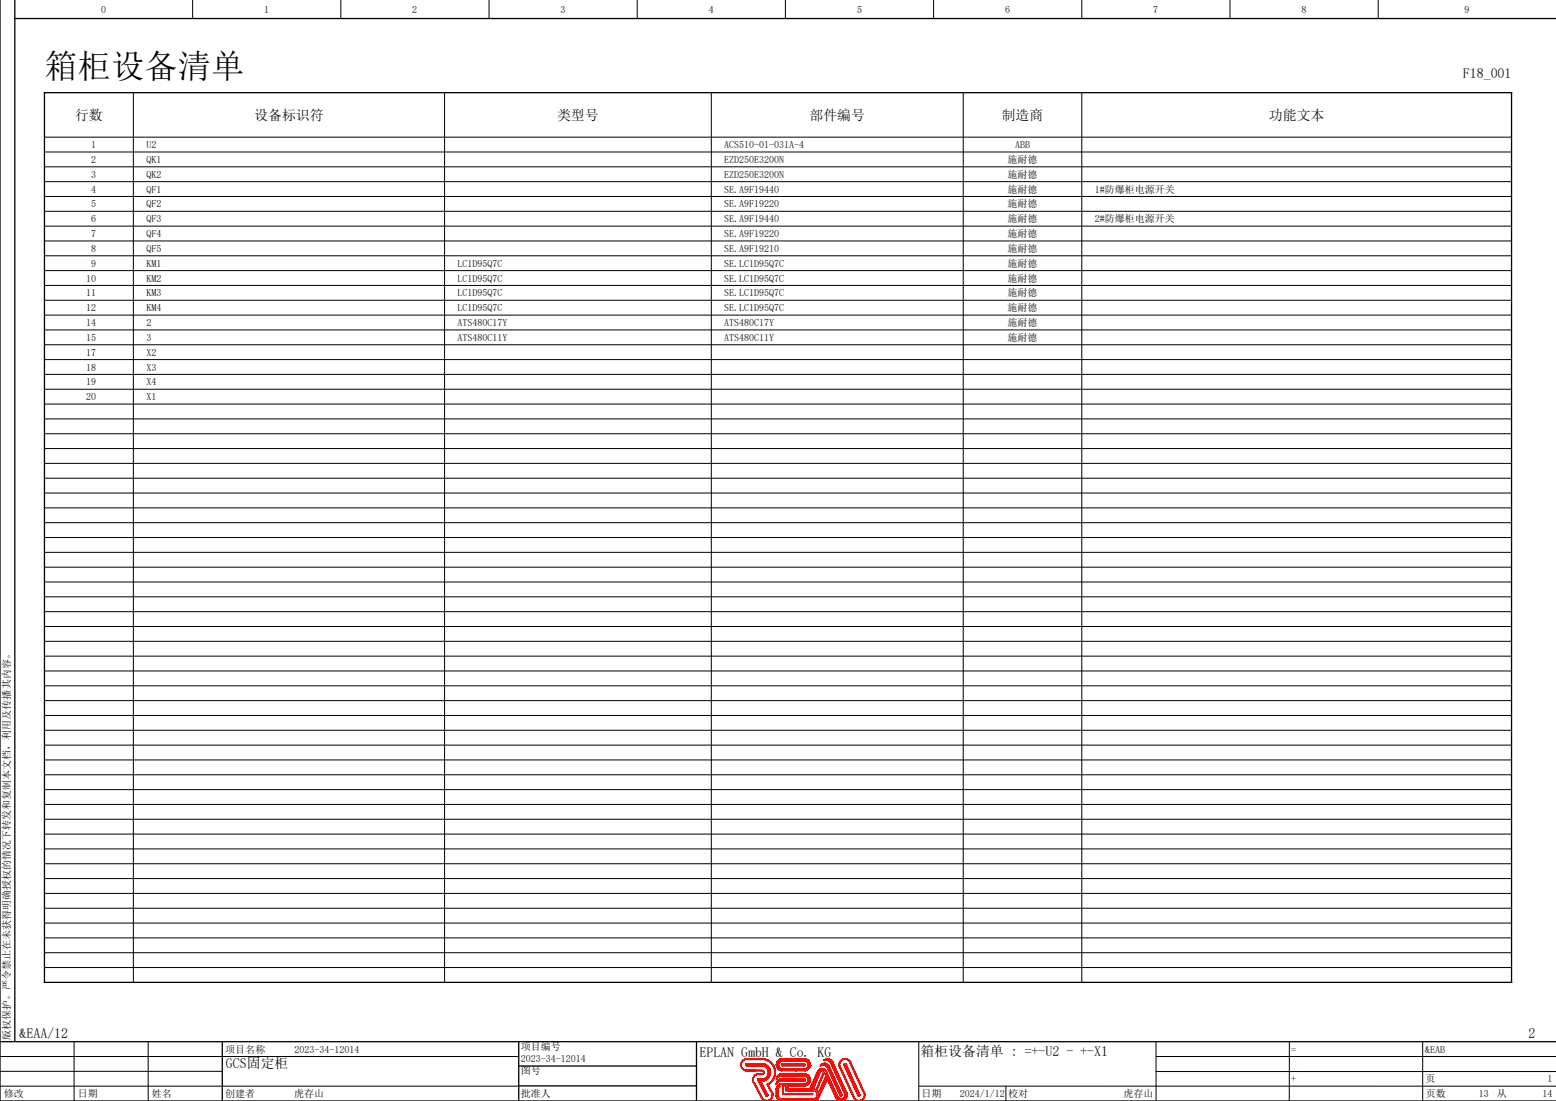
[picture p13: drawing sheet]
<svg xmlns="http://www.w3.org/2000/svg" width="420mm" height="297mm" viewBox="0 0 420 297" stroke-linecap="round" stroke-linejoin="round" font-family="sans-serif">
<defs><g id="words">
<text font-size="9" x="12" y="21">箱柜设备清单</text>
<g font-size="3.7">
<text x="394.9" y="21">F18_001</text>
<text x="20.3" y="32.3">行数</text>
<text x="68.6" y="32.3">设备标识符</text>
<text x="150.4" y="32.3">类型号</text>
<text x="218.5" y="32.3">部件编号</text>
<text x="270.4" y="32.3">制造商</text>
<text x="342.5" y="32.3">功能文本</text>
<text x="5.3" y="280">&amp;EAA/12</text>
<text x="412.6" y="280">2</text>
<text x="188.8" y="285">EPLAN GmbH &amp; Co. KG</text>
<text x="248.5" y="284.9">箱柜设备清单 : =+-U2 - +-X1</text>
<text x="61" y="288.2">GCS固定柜</text>
</g>
<g font-size="2.7">
<text x="27.3" y="3.6">0</text>
<text x="71.3" y="3.6">1</text>
<text x="111.3" y="3.6">2</text>
<text x="151.3" y="3.6">3</text>
<text x="191.3" y="3.6">4</text>
<text x="231.3" y="3.6">5</text>
<text x="271.3" y="3.5">6</text>
<text x="311.3" y="3.5">7</text>
<text x="351.3" y="3.5">8</text>
<text x="395.3" y="3.5">9</text>
<text x="24.6" y="40">1</text>
<text x="39.5" y="40">U2</text>
<text x="195.5" y="40">ACS510-01-031A-4</text>
<text x="274" y="40">ABB</text>
<text x="24.6" y="44">2</text>
<text x="24.6" y="48">3</text>
<text x="39.5" y="44">QK1</text>
<text x="39.5" y="48">QK2</text>
<text x="195.5" y="44">EZD250E3200N</text>
<text x="195.5" y="48">EZD250E3200N</text>
<text x="272" y="44">施耐德</text>
<text x="272" y="48">施耐德</text>
<text x="24.6" y="52">4</text>
<text x="39.5" y="52">QF1</text>
<text x="195.5" y="52">SE.A9F19440</text>
<text x="272" y="52">施耐德</text>
<text x="295.5" y="52">1#防爆柜电源开关</text>
<text x="24.6" y="56">5</text>
<text x="24.6" y="60">6</text>
<text x="39.5" y="56">QF2</text>
<text x="39.5" y="60">QF3</text>
<text x="195.5" y="56">SE.A9F19220</text>
<text x="195.5" y="60">SE.A9F19440</text>
<text x="272" y="56">施耐德</text>
<text x="272" y="60">施耐德</text>
<text x="295.5" y="60">2#防爆柜电源开关</text>
<text x="24.6" y="64">7</text>
<text x="39.5" y="64">QF4</text>
<text x="195.5" y="64">SE.A9F19220</text>
<text x="272" y="64">施耐德</text>
<text x="24.6" y="68">8</text>
<text x="24.6" y="72">9</text>
<text x="39.5" y="68">QF5</text>
<text x="39.5" y="72">KM1</text>
<text x="123.5" y="72">LC1D95Q7C</text>
<text x="195.5" y="68">SE.A9F19210</text>
<text x="195.5" y="72">SE.LC1D95Q7C</text>
<text x="272" y="68">施耐德</text>
<text x="272" y="72">施耐德</text>
<text x="23.3" y="76">10</text>
<text x="39.5" y="76">KM2</text>
<text x="123.5" y="76">LC1D95Q7C</text>
<text x="195.5" y="76">SE.LC1D95Q7C</text>
<text x="272" y="76">施耐德</text>
<text x="23.3" y="80">11</text>
<text x="23.3" y="84">12</text>
<text x="39.5" y="80">KM3</text>
<text x="39.5" y="84">KM4</text>
<text x="123.5" y="80">LC1D95Q7C</text>
<text x="123.5" y="84">LC1D95Q7C</text>
<text x="195.5" y="80">SE.LC1D95Q7C</text>
<text x="195.5" y="84">SE.LC1D95Q7C</text>
<text x="272" y="80">施耐德</text>
<text x="272" y="84">施耐德</text>
<text x="23.3" y="88">14</text>
<text x="39.5" y="88">2</text>
<text x="123.5" y="88">ATS480C17Y</text>
<text x="195.5" y="88">ATS480C17Y</text>
<text x="272" y="88">施耐德</text>
<text x="23.3" y="92">15</text>
<text x="23.3" y="96">17</text>
<text x="39.5" y="92">3</text>
<text x="39.5" y="96">X2</text>
<text x="123.5" y="92">ATS480C11Y</text>
<text x="195.5" y="92">ATS480C11Y</text>
<text x="272" y="92">施耐德</text>
<text x="23.3" y="100">18</text>
<text x="39.5" y="100">X3</text>
<text x="23.3" y="104">19</text>
<text x="23.3" y="108">20</text>
<text x="39.5" y="104">X4</text>
<text x="39.5" y="108">X1</text>
<text x="2.8" y="280.5" transform="rotate(-90 2.8 280.5)">版权保护。严令禁止在未获得明确授权的情况下转发和复制本文档，利用及传播其内容。</text>
<text x="60.8" y="284">项目名称</text>
<text x="79.5" y="284">2023-34-12014</text>
<text x="140.6" y="286.5">2023-34-12014</text>
<text x="140.6" y="283.4">项目编号</text>
<text x="348.5" y="284">=</text>
<text x="384.7" y="284">&amp;EAB</text>
<text x="140.6" y="289.7">图号</text>
<text x="348.5" y="291.8">+</text>
<text x="384.8" y="291.8">页</text>
<text x="417.7" y="291.8">1</text>
<text x="1" y="296">修改</text>
<text x="21" y="296">日期</text>
<text x="41" y="296">姓名</text>
<text x="60.8" y="296">创建者</text>
<text x="79.4" y="296">虎存山</text>
<text x="140.6" y="295.8">批准人</text>
<text x="248.7" y="295.8">日期</text>
<text x="259" y="295.8">2024/1/12</text>
<text x="272.1" y="295.8">校对</text>
<text x="303.3" y="295.8">虎存山</text>
<text x="384.8" y="295.8">页数</text>
<text x="399.2" y="295.8">13</text>
<text x="404" y="295.8">从</text>
<text x="416.3" y="295.8">14</text>
</g>
</g></defs>
<g fill="none" stroke="#000" stroke-width=".27">
<path d="M52 0v5M92 0v5M132 0v5M172 0v5M212 0v5M252 0v5M292 0v5M332 0v5M372 0v5M12 37h396M36 25v240M120 25v240"/>
<path d="M192 25v240M260 25v240M292 25v240M12 41h396M12 49h396M12 53h396M12 57h396M12 45h396M12 61h396M12 65h396M12 73h396M12 77h396"/>
<path d="M12 69h396M12 97h396M12 85h396M12 89h396M12 93h396M12 81h396M12 113h396M12 101h396M12 109h396M12 117h396M12 105h396M12 137h396"/>
<path d="M12 125h396M12 133h396M12 121h396M12 129h396M12 157h396M12 145h396M12 149h396M12 153h396M12 141h396M12 177h396M12 173h396M12 161h396"/>
<path d="M12 169h396M12 165h396M12 181h396M12 197h396M12 193h396M12 185h396M12 189h396M12 217h396M12 209h396M12 213h396M12 205h396M12 201h396"/>
<path d="M12 229h396M12 225h396M12 221h396M12 237h396M12 233h396M12 257h396M12 241h396M12 249h396M12 253h396M12 245h396M12 261h396M0 293h140"/>
<path d="M0 285h140M0 289h60M20 281v16M40 281v16M248 281.1v15.9M248.1 293h171.9M271.5 293v4M312 281.2l.1 15.5M312 289l107.9 .1M348 281v15.9M384 281.2v15.6M420 285h-108"/>
</g>
<path d="M4 0v281M0 0v297h420M4 5h416M12 25h396v240h-396zM0 281h420M60 281v16M140 287.6h48M140 281v15.8M140.1 292.9h47.9M188 281v16" fill="none" stroke="#000" stroke-width=".35"/>
<g fill="#f00" stroke="#f00" stroke-width=".27">
<path d="M200.5 286.1l.9-.5h4.7l1.5 .5 1 1.1 .7 1.4-.1 1.5-.7 1.5-1.2 1 1.3 2.5-.1 .9-.6 .7-1.1 .3-1-.5-2.5-4.8v-.9l.4-.7 .8-.4 1.4-.1 .2-.3v-.3l-.3-.2-4.4 .1-.5-.2-.6-.5-.3-.7 .1-.8z"/>
<path d="M201.4 287h4.7l.9 .3 .6 .6 .4 1.3-.3 1.3-1 .9-1.3 .2 1.8 3.7-.1 .3-.4-.1-2.2-4.2 .3-.3h1.4l.8-.5 .4-1.1-.3-1.1-.9-.7-4.6-.1-.2-.2z"/>
<path d="M210 291.5l.9-.5h6.2l.3 .3-.3 .3h-6.3l-.7 .3-.5 .6z"/>
<path d="M210 290.1l.9-.4 6.9 .1 .6 .5 .3 .8-.1 .8-.5 .7-.9 .3h-4.5v.9h5.9l2.2-5 .6-.5h.9l.7 .7 3.2 6.9 .5 .5h.7l.6-.5v-.8l-3.8-8.3-.7-.8h-1.1l.7-.4 .7 .1 1 .8 3.7 8.3 .1 1-.4 .7-.7 .4-.8 .1-.7-.4-2.7-5.5-2.4 5.1-.7 .7h-9.5l-.8-.4-.4-.8 .1-2 .6-1 .7-.4h6.5l.6-.4 .2-.7-.3-.6-.7-.3h-6.3l-.8 .2-.5 .6z"/>
<path d="M221.3 289.1l.7-.2-2.1 4.9h-.7z"/>
<path d="M221.7 287.2l1-.4 1 .6 3.6 7.9-.1 .3-.4-.1-3.5-7.6-.9-.5-.9 .1z"/>
<path d="M227 286.1l.6-.4 .8-.1 .6 .3 .6 .6 3.8 8.4-.1 1.1-.7 .8-1.2 .1-1-.8-3.8-8.3-.1-.9z"/>
<path d="M227.9 287l.5 .1 3.7 8.2-.2 .3-.3-.1-3.8-8.1z"/>
<path d="M209.6 287.2l.5 .1 .3 .6 .5 .3 3.6 .1 .3 .5h-4.1l-.8-.6z"/>
<path d="M214.5 288.3h2.8l.6-.3 .3-.6 .5 .1-.4 .9-.9 .4h-2.6z"/>
<path d="M210.4 285.8l.7-.2h2.4l-.1 .6-2.6 .1z"/>
<path d="M210 286.1l.4-.3 .4 .5-.5 .4-.2 .6-.5-.1z"/>
<path d="M213.5 285.6l4.1 .1 .9 .7 .2 1.1-.5-.1-.2-.7-.5-.4-4.1-.1z"/>
</g>
<g fill="none" stroke="#f00" stroke-width=".27">
<path d="M200 287.2v.1M200 287.2h.1M200 287.3h.1M200 287.1v.1M200 287.3v.1M200 287.1h.1M200 287.4h.1M200 287v.1M200 287.4v.1M200 287h.1M200 287.5h.1M200 286.9v.1"/>
<path d="M200 286.9h.1M200 287.5l.1 .1M200 286.8v.1M200.1 286.8h-.1M200.1 287.6v.1M200.1 286.8h.1M200.1 287.7h.1M200.1 286.7v.1M200.1 287.7v.1M200.1 286.7h.1M200.1 287.8h.1M200.1 286.6v.1"/>
<path d="M200.1 287.8v.1M200.1 286.6h.1M200.1 287.9h.1M200.1 286.5v.1M200.2 287.9h.1M200.2 286.5h-.1M200.2 287.9v.1M200.2 288h.1M200.2 286.4v.1M200.2 288v.1M200.2 286.4h.1M200.2 288.1h.1"/>
<path d="M200.3 286.3l-.1 .1M200.3 288.1v.1M200.3 286.3h.1M200.3 288.2h.1M200.4 286.2l-.1 .1M200.4 288.2v.1M200.4 286.2h.1M200.4 288.3h.1M200.4 286.1v.1M200.4 288.3v.1M200.4 286.1h.1M200.4 288.4h.1"/>
<path d="M200.5 286.1h-.1M200.5 286.1h.1M200.5 288.4h.1M200.5 286v.1M200.6 288.5h.1M200.6 286h-.1M200.7 285.9l-.1 .1M200.7 285.9h.1M200.7 288.6h.1M200.8 288.6h.1M200.8 285.8l-.1 .1M200.8 288.6v.1"/>
<path d="M200.8 288.7h.1M200.9 288.7h.1M200.9 285.8h-.1M200.9 285.8h.1M201 285.7l-.1 .1M201 288.7h.1M201 285.7h.1M201 288.8h.1M201.1 285.7h-.1M201.1 288.8h.1M201.2 285.7h-.1M201.2 288.8h.1"/>
<path d="M201.2 285.6v.1M201.2 285.6h.1M201.3 288.8h.1M201.3 285.6h-.1M201.3 285.6h.1M201.3 287.2h.1M201.3 287.3h.1M201.4 287.3h.1M201.4 287.2h-.1M201.4 287.1h.1M201.4 288.8h.1M201.4 287.4h.1"/>
<path d="M201.4 288.8v.1M201.4 285.6h.1M201.4 285.6h-.1M201.4 285.6h4.7M201.4 288.9h.1M201.4 287h.1M201.5 287.4v.1M201.5 287.5h.1M201.5 287h.1M201.6 287.5h.1M201.6 286.9h.1M201.6 287.5h4.4"/>
<path d="M201.6 286.9l4.5 .1M203.2 291.3h.1M203.2 291.3v.1M203.2 291.2v.1M203.2 291.4h.1M203.2 291.2h.1M203.2 291.4v.1M203.2 291.5h.1M203.2 291.1v.1M203.2 291.1h.1M203.2 291.5v.1M203.2 291v.1"/>
<path d="M203.2 291.6h.1M203.2 291h.1M203.2 291.6l.1 .1M203.3 290.9l-.1 .1M203.3 291.7v.1M203.3 290.9h.1M203.3 290.8v.1M203.3 290.8h.1M203.3 291.8v.1M203.3 290.7v.1M203.3 291.9h.1M203.3 290.7h.1"/>
<path d="M203.3 291.9l2.3 4.3M203.3 290.6v.1M203.4 290.6h-.1M203.4 290.6h.1M203.4 290.5h.1M203.5 290.4l-.1 .1M203.5 290.3v.1M203.5 290.3h.1M203.6 290.2l-.1 .1M203.6 290.2h.1M203.7 290.2h-.1M203.7 290.1v.1"/>
<path d="M203.7 290.1h.1M203.8 290l-.1 .1M203.8 290h.1M203.9 290h-.1M203.9 289.9v.1M203.9 289.9h.1M204 289.9h-.1M204 289.9h.1M204.1 289.8l-.1 .1M204.1 289.8h.1M204.2 289.8h-.1M204.2 289.8h.1"/>
<path d="M204.3 289.7l-.1 .1M204.3 289.7h.1M204.4 289.7h-.1M204.4 289.7h.1M204.5 289.7h-.1M204.5 291.3h.1M204.5 291.3v.1M204.6 291.2h-.1M204.6 291.2h.1M204.6 291.4h.1M204.6 291.4l2.1 4.1M204.6 291.1h.1"/>
<path d="M204.6 289.7h-.1M204.6 289.6v.1M204.7 289.6h-.1M204.7 289.6h.1M204.7 291h.1M204.8 291h.1M204.8 289.6h.1M204.8 289.6h-.1M204.8 289.6h1M204.9 291h.1M205 291l.3 .1M205.3 291.1h.1"/>
<path d="M205.3 291.1h.4M205.4 291.6h.1M205.4 291.6l1.8 3.7M205.6 296.2h.1M205.6 296.2v.1M205.6 296.3h.1M205.7 296.3h.1M205.7 296.3l.4 .4M205.7 288.8l-4.3 .1M205.7 288.8h.1M205.8 289.6h.1M205.8 288.8h.1"/>
<path d="M205.8 291.1h-.1M205.9 289.6h-.1M205.9 289.6h.1M205.9 288.8h.1M205.9 288.8v.1M205.9 288.9h.1M206 288.9h.1M206 289.6h.1M206 289.5v.1M206 289.5h.1M206 289h.1M206 287.5h.1"/>
<path d="M206.1 289h.1M206.1 296.7h.1M206.1 289.5h.1M206.1 291.1h-.3M206.1 287h.1M206.1 289.4v.1M206.1 296.7l.3 .2M206.1 289v.1M206.1 287.5h.1M206.1 289.1h.1M206.1 291.1h.1M206.1 289.4h.1"/>
<path d="M206.1 289.3h.1M206.1 289.2h.1M206.1 289.2v.1M206.1 285.6h.1M206.1 285.6l1.1 .3 1 .7 .6 .9 .5 1.1v1.3l-.4 1-.6 1-1 .7M206.2 287.6h.1M206.2 287h.1M206.2 287l.5 .2M206.2 287.6h.2M206.3 291l-.2 .1M206.4 290.9l-.1 .1M206.4 296.9h.1"/>
<path d="M206.4 287.6v.1M206.4 287.7l.5 .3M206.5 296.9h.1M206.5 290.9h-.1M206.6 296.9l.2 .1M206.6 290.8l-.1 .1M206.7 287.2h.1M206.7 290.7l-.1 .1M206.7 295.5h.1M206.8 290.7h-.1M206.8 295.6h.1M206.8 287.2l.4 .3"/>
<path d="M206.8 297h.1M206.8 290.7h.1M206.9 295.6h.1M206.9 297h.1M206.9 290.6l-.1 .1M206.9 288h.1M206.9 288l.2 .3M206.9 295.7h.1M206.9 291.3l-.7 .3h-.8M206.9 290.5v.1M207 290.5h-.1M207 291.2l-.1 .1"/>
<path d="M207 295.7h.1M207 297h.1M207.1 295.6h.1M207.1 288.3h.1M207.1 288.3l.1 .2M207.1 297h-.1M207.2 295.5h.1M207.2 297h-.1M207.2 287.5l.1 .1M207.2 288.5h.1M207.2 295.3h.1M207.2 295.3v.1"/>
<path d="M207.2 295.4h.1M207.2 288.5l.1 .3M207.3 287.6l.7 1.3-.3 1.6M207.3 296.9l-.1 .1M207.3 289.9l-.3 .6M207.3 292.6h.1M207.3 292.6l1.2 2.3M207.3 289.9h.1M207.3 296.9h.1M207.3 288.8h.1M207.4 288.8v.7M207.4 289.6l-.1 .3"/>
<path d="M207.4 289.5v.1M207.4 296.9h-.1M207.5 296.9h-.1M207.6 296.9h-.1M207.6 296.8v.1M207.6 290.5l-.6 .7M207.7 290.5h-.1M207.7 296.8h-.1M207.7 296.8h.1M207.8 296.7l-.1 .1M207.9 296.7h-.1M208.4 296.1l-.5 .6"/>
<path d="M208.4 296.1h.1M208.5 296l-.1 .1M208.5 295.9v.1M208.5 295.9h.1M208.5 294.9h.1M208.5 295.8v.1M208.5 294.9l.1 .3M208.6 295.5l-.1 .3M208.6 295.2h.1M208.6 295.5h.1M208.6 295.2v.1M208.6 295.3v.1"/>
<path d="M208.6 295.4v.1M209.5 295.7h.1M209.5 293.8h.1M209.5 293.8v1.9M209.5 295.7v.1M209.5 292.5h.1M209.6 292.5h.1M209.6 292.4l-.1 .1M209.6 292.4h.1M209.6 293.7h-.1M209.6 295.8h.1M209.6 292.3v.1"/>
<path d="M209.6 287.2h.1M209.6 287.2l.5 .1M209.6 287.3v.1M209.6 293.7h.1M209.6 291.1h.1M209.6 287.1v.1M209.6 292.3h.1M209.6 287.4h.1M209.6 287v.1M209.6 291h.1M209.6 293.6v.1M209.6 292.2v.1"/>
<path d="M209.6 287.4v.1M209.6 295.8v.1M209.6 287h.1M209.6 292.2h.1M209.6 293.6h.1M209.6 295.9h.1M209.6 287.5h.1M209.6 290.9v.1M209.6 286.9v.1M209.6 286.9h.1M209.6 287.5v.1M209.6 290.9h.1"/>
<path d="M209.6 292.1v.1M209.6 292.4v.1M209.6 293.5v.1M209.6 290.8v.1M209.6 292.1h.1M209.6 286.8v.1M209.6 295.9v.1M209.6 287.6h.1M209.6 293.5h.1M209.6 290.8h.1M209.6 286.8h.1M209.6 296h.1"/>
<path d="M209.6 287.7h.1M209.6 290.7v.1M209.6 292h.1M209.6 290.7h.1M209.6 293.4v.1M209.6 287.7v.1M209.6 291.9v.1M209.6 287.8h.1M209.7 296.1h.1M209.7 293.4h-.1M209.7 290.7h-.1M209.7 291.9h-.1"/>
<path d="M209.7 290.6v.1M209.7 286.7h.1M209.7 293.4h.1M209.7 286.6l-.1 .2M209.7 291h-.1M209.7 287.8h.1M209.7 290.9v.1M209.7 287.8v.1M209.7 286.6h.1M209.7 291.9h.1M209.7 293.3v.1M209.7 292.3h.1"/>
<path d="M209.7 290.6h.1M209.7 287.9h.1M209.7 290.9h.1M209.7 286.5v.1M209.7 291.8h.1M209.7 290.5v.1M209.7 293.3h.1M209.7 290.5h.1M209.7 286.5h.1M209.7 293.2v.1M209.7 296.2h.1M209.7 287.9v.1"/>
<path d="M209.7 288h.1M209.7 293.2h.1M209.7 292.2h.1M209.7 291.7v.1M209.8 288h.1M209.8 292.2h-.1M209.8 296.2v.1M209.8 290.4l-.1 .1M209.8 291.7h-.1M209.8 286.4l-.1 .1M209.8 290.8h-.1M209.8 292.2h.1"/>
<path d="M209.8 296.3h.1M209.8 291.7h.1M209.8 290.8h.1M209.8 293.2h.1M209.8 286.4h.1M209.8 290.4h.1M209.8 288v.1M209.8 293.1v.1M209.8 288.1h.1M209.8 293.1h.1M209.8 292.1v.1M209.8 296.3v.1"/>
<path d="M209.8 286.3v.1M209.8 286.3h.1M209.8 292.1h.1M209.8 291.6h.1M209.8 290.3h.1M209.8 296.4h.1M209.8 288.1l.1 .1M209.9 290.7l-.1 .1M209.9 293l-.1 .1M209.9 286.3h-.1M209.9 292.1h-.1M209.9 296.4h.1"/>
<path d="M209.9 288.2h.1M209.9 286.3h.1M209.9 290.3h.1M209.9 293h.1M209.9 292.1h.1M209.9 290.7h.1M209.9 291.5v.1M209.9 290.2h.1M209.9 292v.1M209.9 291.5h.1M209.9 286.2h.1M209.9 296.5h.1"/>
<path d="M209.9 292.9v.1M209.9 288.2v.1M209.9 292h.1M209.9 288.3h.1M210 292h-.1M210 291.5h-.1M210 288.3h.1M210 296.5h.1M210 286.1v.1M210 290.6h.1M210 291.5h.1M210 286.1l-.1 .1"/>
<path d="M210 292h.1M210 286.1h.1M210 292.9h-.1M210 290.2h.1M210 291.4v.1M210 290.1v.1M210 292.9h.1M210 290.1h.1M210 296.5v.1M210 291.4h.1M210 288.4h.1M210 296.6h.1"/>
<path d="M210 291.9v.1M210 292.8h.1M210.1 292.8h-.1M210.1 296.6h.1M210.1 290.1h.1M210.1 288.4h.1M210.1 290.5v.1M210.1 291.9h.1M210.1 286h.1M210.1 291.3v.1M210.1 290h.1M210.1 290.5h.1"/>
<path d="M210.1 292.7v.1M210.1 288.4v.1M210.1 291.3h.1M210.1 292.7h.1M210.1 296.7h.1M210.1 287.2v.1M210.1 287.3h.1M210.1 287.2h.1M210.1 287.3v.1M210.1 287.1h.1M210.1 287.4h.1M210.1 287.4l.1 .1"/>
<path d="M210.2 290h-.1M210.2 288.5h.1M210.2 287l-.1 .1M210.2 290.5h-.1M210.2 290h.1M210.2 287.5h.1M210.2 291.8l-.1 .1M210.2 287h.1M210.2 285.9v.1M210.2 291.3h.1M210.2 292.7h.1M210.2 290.5h.1"/>
<path d="M210.2 287.6h.1M210.2 291.8h.1M210.2 286.9v.1M210.2 286.9h.1M210.2 287.6v.1M210.2 286.8v.1M210.2 296.7h.1M210.2 286.8h.1M210.2 287.7h.1M210.2 285.9h.1M210.2 291.2v.1M210.2 291.2h.1"/>
<path d="M210.3 289.9h-.1M210.3 286.8h-.1M210.3 289.9h.1M210.3 287.8h.1M210.3 285.9h.1M210.3 296.8h.1M210.3 292.6l-.1 .1M210.3 288.6h.1M210.3 286.7h.1M210.3 292.6h.1M210.3 290.4h.1M210.3 291.8h.1"/>
<path d="M210.3 291.2h.1M210.3 287.8v.1M210.3 286.6h.1M210.3 291.7v.1M210.4 290.4h-.1M210.4 285.8h-.1M210.4 296.8h.1M210.4 287.9h.1M210.4 288.6h.1M210.4 291.7h-.1M210.4 286.6h.1M210.4 290.4h.1"/>
<path d="M210.4 289.9h.1M210.4 291.2h.1M210.4 291.7h.1M210.4 292.5l-.1 .1M210.4 285.8h.1M210.4 285.8l.4 .5M210.4 292.5h.1M210.4 288.6v.1M210.4 288.7h.1M210.4 288h.1M210.4 285.9h.1M210.4 296.8l.1 .1"/>
<path d="M210.4 286.5h.1M210.4 289.8h.1M210.4 291.1h.1M210.5 285.8h-.1M210.5 286.5h-.1M210.5 286.5h.1M210.5 289.8h.1M210.5 292.5h-.1M210.5 296.9h.1M210.5 291.7h.1M210.5 288.7h.1M210.5 292.5h.1"/>
<path d="M210.5 290.3h.1M210.5 288h.1M210.5 291.1h.1M210.5 288v.1M210.5 286.4v.1M210.5 285.7h.1M210.5 286.4h.1M210.6 296.9h.1M210.6 291.7h-.1M210.6 288.7h.1M210.6 290.3h-.1M210.6 285.7h-.1"/>
<path d="M210.6 286.4h.1M210.6 288.1h.1M210.6 290.3h.1M210.6 289.8h.1M210.6 291.1h.1M210.6 285.7h.1M210.6 291.7h.1M210.6 292.4h.1M210.6 288.7v.1M210.6 291.6h.1M210.7 285.7h-.1M210.7 291.6h-.1"/>
<path d="M210.7 289.8h-.1M210.7 291.1h-.1M210.7 290.3h-.1M210.7 292.4h-.1M210.7 296.9h.1M210.7 291.1h.1M210.7 285.7h.1M210.7 296.9v.1M210.7 288.8h.1M210.7 288.2h.1M210.7 291.6h.1M210.7 286.3h.1"/>
<path d="M210.7 290.3h.1M210.7 289.7h.1M210.7 292.4h.1M210.8 297h.1M210.8 291.6h-.1M210.8 288.2h.1M210.8 288.8h.1M210.8 286.3h.1M210.8 291.6h.1M210.8 290.3h.1M210.8 285.6v.1M210.8 291v.1"/>
<path d="M210.8 285.6h.1M210.8 289.7h.1M210.8 291h.1M210.8 292.4h.1M210.8 292.3v.1M210.9 291h-.1M210.9 285.6h-.1M210.9 290.3h-.1M210.9 291.6h-.1M210.9 288.2h.1M210.9 297h.1M210.9 288.8h.1"/>
<path d="M210.9 288.2v.1M210.9 290.3h.1M210.9 291.6h.1M210.9 289.7h.1M210.9 292.3h.1M210.9 291.6h6.2M210.9 292.3h6.3M210.9 285.6h.1M210.9 291h.1M210.9 288.3h.1M210.9 290.3h6.3M210.9 286.2h.1"/>
<path d="M211 288.8h.1M211 297h.1M211 288.3h.1M211 285.6h.1M211 286.2h-.1M211 286.2h.1M211 288.8h6.3M211.1 285.6h-.1M211.1 286.2h-.1M211.1 285.6h.1M211.1 285.6h6.1M211.1 288.3h.1"/>
<path d="M211.1 288.3h3.4M211.1 286.2h.1M211.1 286.2h6.1M212.7 293.8h.1M212.7 293.8h5.9M212.7 292.9h.1M212.7 292.9v.9M213.4 286.2h.1M213.5 285.9h.1M213.5 285.6h.1M213.5 285.6l-.1 .6M214.5 288.3h.1"/>
<path d="M214.5 288.3l.3 .5M214.5 288.3h2.7M214.7 288.6h.1M214.8 288.8h.1M217.1 291h.1M217.1 291.6h.1M217.1 291h-6.2M217.2 291h.1M217.2 291.6h.1M217.2 292.3h.1M217.2 288.3h.1M217.2 286.2h.1"/>
<path d="M217.2 292.9h.1M217.2 292.9h-4.5M217.2 285.6h.1M217.2 289.7h.1M217.2 289.7h-6.3M217.2 290.3h.1M217.3 291.6h-.1M217.3 288.3h-.1M217.3 291h.1M217.3 291.6h.1M217.3 292.3h-.1M217.3 292.9h-.1"/>
<path d="M217.3 288.3h.1M217.3 285.6h.1M217.3 290.3h.1M217.3 288.8h.1M217.3 292.3h.1M217.3 286.2h.1M217.3 291.1h.1M217.3 292.9h.1M217.3 289.7h.1M217.4 292.3h-.1M217.4 290.3h.1M217.4 289.7h.1"/>
<path d="M217.4 285.6h.1M217.4 286.2h.1M217.4 291.1v.1M217.4 291.5h.1M217.4 288.8h.1M217.4 291.2h.1M217.4 288.3h.1M217.4 291.4h.1M217.4 286.3h.1M217.4 291.3h.1M217.4 291.3v.1M217.5 288.8h-.1"/>
<path d="M217.5 285.7h.1M217.5 292.9h-.2M217.5 288.8h.1M217.5 289.7h.1M217.5 292.3h-.1M217.5 288.2v.1M217.5 290.3v.1M217.5 286.3h.1M217.5 288.2h.1M217.5 292.3h.1M217.5 292.9h.1M217.5 290.4h.1"/>
<path d="M217.5 289.7l.2 .1M217.6 288.8h-.1M217.6 285.7h.1M217.6 292.3h-.1M217.6 286.3h.1M217.6 290.4h.1M217.6 288.8h.1M217.6 288.2h.1M217.6 292.2v.1M217.6 286.3l.1 .1M217.6 292.2h.1M217.7 288.2h-.1"/>
<path d="M217.7 288.8h-.1M217.7 285.7h.1M217.7 288.2h.1M217.7 289.8h.1M217.7 288.7v.1M217.7 292.2h-.1M217.7 288.1v.1M217.7 286.4h.1M217.7 290.4v.1M217.7 292.2h.1M217.7 285.7l.1 .1M217.7 290.5h.1"/>
<path d="M217.7 288.7h.1M217.7 288.1h.1M217.7 292.8l-.2 .1M217.8 288.7h-.1M217.8 292.1l-.1 .1M217.8 285.8h.1M217.8 290.5h.1M217.8 286.4v.1M217.8 292.1h.1M217.8 292.8h-.1M217.8 290.5l.1 .1M217.8 286.5h.1"/>
<path d="M217.8 288.7h.1M217.8 288.1h.1M217.8 289.8h.1M217.8 288v.1M217.8 288h.1M217.8 289.8l.1 .1M217.9 288.7h-.1M217.9 292.1h-.1M217.9 286.5h.1M217.9 285.8h.1M217.9 290.6h.1M217.9 288h.1"/>
<path d="M217.9 292v.1M217.9 292.7l-.1 .1M217.9 286.5v.1M217.9 288.6v.1M217.9 292h.1M217.9 286.6h.1M217.9 292.7h.1M217.9 285.8v.1M217.9 288.6h.1M217.9 290.6l.1 .1M217.9 289.9h.1M217.9 287.9h.1"/>
<path d="M217.9 285.9h.1M218 287.9h-.1M218 292h-.1M218 290.7h.1M218 285.9h.1M218 289.9h.1M218 291.9v.1M218 288.6h.1M218 286.7h.1M218 290.7v.1M218 287.8h.1M218 291.9h.1"/>
<path d="M218 289.9l.1 .1M218 290.8h.1M218 286.7v.1M218 286.8h.1M218 288.5v.1M218.1 285.9v.1M218.1 286.8h.1M218.1 290h.1M218.1 291.8h-.1M218.1 287.7h.1M218.1 288.5h-.1M218.1 290.8v.1"/>
<path d="M218.1 286h.1M218.1 291.8h.1M218.1 288.5h.1M218.1 290.9h.1M218.1 292.6l-.2 .1M218.1 286.9h.1M218.1 291.7v.1M218.1 287.6h.1M218.1 291.7h.1M218.1 290.9v.1M218.1 286.9v.1M218.1 287.5v.1"/>
<path d="M218.1 292.6h.1M218.1 290l.1 .1M218.1 287.5h.1M218.1 287.1h.1M218.1 291.6v.1M218.2 291v.1M218.2 287.4l-.1 .1M218.2 287.1h.1M218.2 291.6h-.1M218.2 287.4h.1M218.2 287.1v.1M218.2 291.1h.1"/>
<path d="M218.2 287.4l.5 .1M218.2 286h.1M218.2 291.5v.1M218.2 287.2h.1M218.2 287.3h.1M218.2 287.2v.1M218.2 288.4l-.1 .1M218.2 291.5h.1M218.2 291.1v.1M218.2 290.1h.1M218.2 291.2h.1M218.2 291.4v.1"/>
<path d="M218.2 291.4h.1M218.2 291.2v.1M218.2 291.3h.1M218.2 291.3v.1M218.2 288.4h.1M218.2 286.1h.1M218.2 290.1l.1 .1M218.3 286.1h.1M218.3 288.4h-.1M218.3 288.3v.1M218.3 286.1v.1M218.3 290.2h.1"/>
<path d="M218.3 288.3h.1M218.3 286.2h.1M218.3 290.2l.3 .4M218.4 288.2l-.1 .1M218.4 286.2v.1M218.4 286.3h.1M218.4 288.2h.1M218.4 292.3l-.3 .3M218.4 292.2v.1M218.4 286.3l.1 .1M218.4 288.1h.1M218.5 286.4h.1"/>
<path d="M218.5 288.1h-.1M218.5 288.1h.1M218.5 288v.1M218.5 286.4v.1M218.5 288h.1M218.5 286.5l.1 .1M218.5 292.1l-.1 .1M218.5 287.9v.1M218.6 293.8h.1M218.6 292l-.1 .1M218.6 287.9h-.1M218.6 286.6h.1"/>
<path d="M218.6 290.6h.1M218.6 287.9h.1M218.6 287.8v.1M218.6 290.6v.1M218.6 286.6v.1M218.6 287.8h.1M218.6 291.9v.1M218.6 286.7h.1M218.6 291.9h.1M218.6 287.7v.1M218.6 286.8h.1M218.6 287.7h.1"/>
<path d="M218.6 290.7l.1 .1M218.7 287.7h-.1M218.7 286.8v.1M218.7 290.8v.1M218.7 286.9h.1M218.7 286.9v.1M218.7 287.5v.2M218.7 287h.1M218.7 287.5h.1M218.7 290.9h.1M218.7 287v.1M218.7 287.1h.1"/>
<path d="M218.7 287.4h.1M218.7 291.7l-.1 .2M218.7 287.1v.1M218.7 287.2h.1M218.7 287.3h.1M218.7 290.9v.1M218.7 287.2v.1M218.7 291.6v.1M218.7 291v.1M218.7 291.1v.1M218.7 291.2v.1M218.7 291.3v.3"/>
<path d="M219.2 293.8h.1M219.2 293.8h.3M219.5 293.8h.1M219.6 293.8h.1M219.7 293.8h.1M219.7 297h.1M219.7 297h-8.7M219.8 297h-.1M219.8 293.8h.1M219.8 297h.1M219.9 293.8h.1M219.9 297h.1"/>
<path d="M219.9 296.9v.1M219.9 296.9h.1M220 296.9h-.1M220 296.9h.1M220.1 296.9h-.1M220.1 296.9h.1M220.2 296.9h-.1M220.2 291.6h.1M220.2 296.9h.1M220.2 296.8v.1M220.2 296.8h.1M220.3 296.8h.1"/>
<path d="M220.4 296.8h-.1M220.4 296.7v.1M220.4 296.7h.1M220.5 296.7h.1M220.6 296.6h-.1M220.6 296.6h.1M220.7 296.5l-.1 .1M220.7 296.5h.1M220.7 289h.1M220.7 289l-2.1 4.8M220.8 296.4h-.1M220.8 288.9h-.1"/>
<path d="M220.8 296.4h.1M220.8 288.9h.1M220.8 288.8v.1M220.8 288.8h.1M220.8 296.3v.1M220.9 288.8h-.1M220.9 296.3h.1M220.9 288.7v.1M220.9 296.2v.1M220.9 296.2h.1M220.9 288.7h.1M221 296.1l-.1 .1"/>
<path d="M221 296.1h.1M221 288.6h.1M221.1 288.5l-.1 .1M221.1 288.5h.1M221.1 289.4h.1M221.1 289.4l-1.9 4.4M221.2 289.4h.1M221.2 288.5h-.1M221.2 289.3v.1M221.2 289.3h.1M221.2 288.5h.1M221.2 289.2v.1"/>
<path d="M221.2 289.2h.1M221.3 288.4h-.1M221.3 289.2h.1M221.3 288.4h.1M221.3 289.1h.1M221.4 289.1h.1M221.4 288.4h.1M221.4 289v.1M221.4 289h.1M221.4 288.3v.1M221.5 287.5h.1M221.5 288.3h-.1"/>
<path d="M221.5 289h.1M221.5 287.4v.1M221.5 287.4h.1M221.5 288.3h.1M221.6 288.9l-.1 .1M221.6 288.3h-.1M221.6 287.5h-.1M221.6 287.3v.1M221.6 288.9h.1M221.6 287.5h.1M221.6 288.3h.1M221.6 287.3h.1"/>
<path d="M221.6 287.4h.1M221.7 287.3h-.1M221.7 287.4h-.1M221.7 288.3h-.1M221.7 288.9h-.1M221.7 287.2v.1M221.7 288.3h.1M221.7 287.4h.1M221.7 288.9h.1M221.7 287.2h.1M221.8 287.4h-.1M221.8 287.1l-.1 .1"/>
<path d="M221.8 287.4h.1M221.8 288.9h.1M221.8 287.1h.1M221.8 288.3h.1M221.9 288.3h-.1M221.9 288.3h.1M221.9 287.4h-.1M221.9 287.1h-.1M221.9 287.4h.1M221.9 288.9h.1M221.9 287h.1M222 288.3h.1"/>
<path d="M222 287.3l-.1 .1M222 287h-.1M222 288.9h.1M222 287.3h.1M222 288.9l-2.1 4.9M222 287h.1M222.1 286.9l-.1 .1M222.1 287.3h.1M222.1 286.9h.1M222.1 288.3h.1M222.2 287.3h.1M222.2 288.3h.1"/>
<path d="M222.3 288.3h.1M222.3 286.9h-.1M222.3 287.3h.1M222.3 286.9h.1M222.3 288.4h.1M222.3 287.3l.1 .1M222.4 287.4h.1M222.4 286.9h-.1M222.4 288.4h.1M222.4 286.8v.1M222.4 286h.1M222.4 286.8h.1"/>
<path d="M222.4 288.4l.1 .1M222.5 286.8h-.1M222.5 285.9l-.1 .1M222.5 286.8h.1M222.5 287.4h.1M222.5 285.9h.1M222.5 288.5h.1M222.6 287.4h.1M222.6 285.9h-.1M222.6 286.8h-.1M222.6 285.9h.1M222.6 288.5h.1"/>
<path d="M222.6 285.8v.1M222.6 286.8h.1M222.6 285.8h.1M222.6 288.5l.1 .1M222.7 288.6h.1M222.7 285.8h-.1M222.7 286.8h.1M222.7 285.9h-.1M222.7 285.8h.1M222.7 287.4v.1M222.7 287.5h.1M222.7 285.9h.1"/>
<path d="M222.7 288.6l.1 .1M222.8 285.8h-.1M222.8 287.5h.1M222.8 285.9h.1M222.8 286.8h.1M222.8 288.7h.1M222.8 285.7v.1M222.8 286.8l.1 .1M222.8 285.7h.1M222.9 288.7v.1M222.9 285.9h-.1M222.9 286.9h.1"/>
<path d="M222.9 287.5v.1M222.9 285.7h-.1M222.9 287.6h.1M222.9 285.9h.1M222.9 288.8h.1M222.9 285.7h.1M222.9 288.8v.1M222.9 288.9h.1M223 287.6h.1M223 285.9h.1M223 288.9v.1M223 286.9h.1"/>
<path d="M223 285.7h-.1M223 289h.1M223 285.7h.1M223 287.7h.1M223 289.1h.1M223.1 286.9h.1M223.1 285.6v.1M223.1 289.2h.1M223.1 289.2l3.1 6.7M223.1 285.9h.1M223.1 285.6h.1M223.1 287.7v.1"/>
<path d="M223.1 287.8h.1M223.1 286.9l.1 .1M223.2 285.6h-.1M223.2 287h.1M223.2 287.8h.1M223.2 285.9h.1M223.2 285.6h.1M223.2 287.9h.1M223.2 285.9l.1 .1M223.3 287.9v.1M223.3 287h.1M223.3 285.6h-.1"/>
<path d="M223.3 288h.1M223.3 287v.1M223.3 291.1h.1M223.3 291.1l2.4 5.1M223.3 291.1l-2.3 5M223.3 286h.1M223.3 285.6h.1M223.3 288v.1M223.3 287.1h.1M223.3 288.1h.1M223.4 285.6h-.1M223.4 286h.1"/>
<path d="M223.4 288.1h.1M223.4 288.1l3.4 7.4M223.4 285.6h.1M223.4 287.1h.1M223.5 287.1v.1M223.5 286h.1M223.5 285.6h.1M223.5 287.2h.1M223.5 286v.1M223.5 286.1h.1M223.6 285.6h.1M223.6 287.2v.1"/>
<path d="M223.6 286.1h.1M223.6 287.3h.1M223.6 287.4h.1M223.7 286.1v.1M223.7 285.6h.1M223.7 287.4h.1M223.7 285.6v.1M223.7 287.4v.1M223.7 286.2h.1M223.7 287.5h.1M223.7 285.7h.1M223.8 286.2h.1"/>
<path d="M223.8 287.6h.1M223.8 285.7h.1M223.8 287.6l3.5 7.6M223.8 286.3h.1M223.9 285.7h.1M223.9 286.3h.1M223.9 286.3v.1M224 285.7h.1M224 286.4h.1M224 285.7v.1M224 286.5h.1M224.1 285.8h.1"/>
<path d="M224.1 286.5h.1M224.1 286.5v.1M224.1 286.6h.1M224.2 285.8h.1M224.2 286.7h.1M224.2 285.8v.1M224.2 285.9h.1M224.2 286.7v.1M224.2 286.8h.1M224.2 286.8l3.8 8.2M224.3 290.1h.1M224.3 285.9h.1"/>
<path d="M224.3 285.9v.1M224.3 286h.1M224.4 286h.1M224.5 286.1h.1M224.5 286.1l.1 .1M224.6 286.2h.1M224.6 286.2v.1M224.6 286.3l.1 .1M224.7 286.4h.1M224.7 286.4v.1M224.7 286.5h.1M224.8 286.5l3.7 8.1"/>
<path d="M224.8 286.5h.1M225.7 296.2h.1M225.7 296.2l.1 .2M225.8 296.4h.1M225.8 296.4l.2 .2M226 296.6l.1 .1M226.1 296.7h.1M226.2 296.7v.1M226.2 295.9h.1M226.2 296h.1M226.2 296.8h.1M226.3 296.1h.1"/>
<path d="M226.3 296.8l.1 .1M226.3 296.1l.1 .1M226.4 296.9h.1M226.4 296.2h.1M226.5 296.2v.1M226.5 287.2v.1M226.5 287.2h.1M226.5 287.3v.1M226.5 287.4v.1M226.5 287.5v.1M226.5 296.9h.1M226.5 287.6v.1"/>
<path d="M226.5 286.9v.3M226.5 286.8v.1M226.5 296.3h.1M226.5 287.7h.1M226.6 287.7h.1M226.6 296.3h.1M226.6 296.9l.1 .1M226.6 287.7v.1M226.6 286.7l-.1 .1M226.6 287.8h.1M226.6 287.8l3.8 8.3M226.6 286.6v.1"/>
<path d="M226.6 296.3l.1 .1M226.7 296.4h.1M226.7 297h.1M226.8 297h.1M226.8 296.4h.1M226.8 295.5h.1M226.8 295.6h.1M226.9 296.4h.1M226.9 295.6h.1M226.9 297h.1M227 297h.1M227 295.6h.1"/>
<path d="M227 295.6v.1M227 296.4h.1M227 295.7h.1M227.1 295.6h.1M227.1 296.4h-.1M227.1 296.4h.1M227.1 297h.1M227.1 285.9l-.5 .7M227.2 285.9h-.1M227.2 296.4h-.1M227.2 295.6h.1M227.2 296.4h.1"/>
<path d="M227.2 295.5h.1M227.3 297h-.2M227.3 295.2h.1M227.3 295.3h.1M227.3 295.5h.1M227.3 296.4h-.1M227.3 295.3v.1M227.3 295.4h.1M227.3 297h.1M227.3 285.8l-.1 .1M227.3 296.4h.1M227.4 285.8h-.1"/>
<path d="M227.4 296.4h-.1M227.4 296.4h.1M227.4 296.3v.1M227.4 285.7v.1M227.5 296.3h-.1M227.5 296.9l-.2 .1M227.5 296.3h.1M227.5 285.7h-.1M227.5 296.9h.1M227.6 296.3h-.1M227.6 296.3h.1M227.6 296.9h-.1"/>
<path d="M227.6 296.2v.1M227.6 296.9h.1M227.7 296.2h-.1M227.7 296.2h.1M227.7 285.6l-.2 .1M227.7 296.8l-.1 .1M227.8 296.1l-.1 .1M227.8 296.1h.1M227.8 285.6h-.1M227.8 296.8h-.1M227.8 287.3h.1M227.8 287.2h.1"/>
<path d="M227.8 287.3v.1M227.8 287.4h.1M227.8 296v.1M227.8 287.4l.5 1M227.9 287.1h-.1M227.9 287.1h.1M227.9 296.8h-.1M227.9 296h-.1M227.9 296h.1M227.9 287h.1M227.9 296.7v.1M227.9 285.6h-.1"/>
<path d="M227.9 295.9v.1M227.9 295.9h.1M228 295.9h-.1M228 295h.1M228 295.8v.1M228 295v.1M228 285.6h-.1M228 295.8h.1M228 287h.1M228 295.7v.1M228 295.1h.1M228 295.7h.1"/>
<path d="M228 295.1v.1M228 295.2h.1M228 295.6v.1M228 295.6h.1M228 295.2v.1M228 295.3h.1M228 295.5v.1M228 295.5h.1M228.1 295.3v.1M228.1 286.9l-.1 .1M228.1 295.4l-.1 .1M228.1 295.4h.1"/>
<path d="M228.1 286.9h.1M228.1 285.6h-.1M228.1 285.6h.1M228.1 285.6h.4M228.2 286.9h.1M228.2 286.9v.1M228.2 287h.1M228.3 287h.1M228.3 288.4h.1M228.3 288.4l3.3 7.1M228.3 296.3l-.4 .4M228.4 296.3h-.1"/>
<path d="M228.4 287.1h.1M228.4 287.1l3.7 8.2M228.4 296.3h.1M228.4 296.2v.1M228.5 285.6h.1M228.5 294.6h.1M228.5 294.6v.1M228.5 296.1l-.1 .1M228.5 294.7h.1M228.5 296.1h.1M228.5 285.6l.2 .1M228.5 294.7l.1 .2"/>
<path d="M228.5 296v.1M228.6 295.9l-.1 .1M228.6 294.9h.1M228.6 294.9v.1M228.6 295.8v.1M228.6 295v.1M228.6 295.8h.1M228.6 295.1v.1M228.6 295.7v.1M228.6 295.6v.1M228.6 295.2v.1M228.6 295.3l.1 .1"/>
<path d="M228.7 295.5l-.1 .1M228.7 295.4v.1M228.7 285.7h.1M228.8 285.7l.1 .1M228.9 285.8h.1M228.9 285.8l.3 .2M229.2 286h.1M229.2 286l.1 .1M229.3 286.1h.1M229.3 286.1v.1M229.3 286.2l.3 .3M229.6 286.5h.1"/>
<path d="M229.6 286.5l3.6 8M230.4 296.1h.1M230.4 296.2l.1 .1M230.5 296.3h.1M230.5 296.3l.1 .1M230.6 296.4h.1M230.6 296.4l.1 .1M230.7 296.5l.1 .1M230.8 296.6h.1M230.9 296.6l.1 .2M231 296.8h.1M231.1 296.8h.1"/>
<path d="M231.2 296.8h.1M231.2 296.8l.2 .1M231.4 296.9h.1M231.4 296.9l.4 .1M231.6 295.5h.1M231.6 295.6h.1M231.7 295.6h.1M231.8 295.6h.1M231.8 297h.1M231.8 295.7h.1M231.9 295.6h.1M232 295.6h.1"/>
<path d="M232 297h-.2M232 297h.1M232.1 295.5h-.1M232.1 295.5h.1M232.1 295.3h.1M232.1 295.4h.1M232.2 296.9l-.2 .1M232.2 296.9h.1M232.4 296.9h-.2M232.4 296.8v.1M232.5 296.8h-.1M232.6 296.8h-.1"/>
<path d="M232.7 296.7l-.1 .1M232.7 296.7h.1M232.8 296.6l-.1 .1M232.8 296.6h.1M232.9 296.6h-.1M232.9 296.6h.1M233.1 296.4l-.2 .2M233.1 296.4h.1M233.1 296.3v.1M233.1 296.3h.1M233.2 296.2l-.1 .1M233.2 294.5h.1"/>
<path d="M233.2 294.5l.2 .5M233.2 296.2h.1M233.3 296.1l-.1 .1M233.3 296v.1M233.3 295.9v.1M233.4 295.9h-.1M233.4 295.7v.2M233.4 295v.1M233.4 295.7h.1M233.4 295.1v.2M233.4 295.5v.2M233.4 295.5h.1"/>
<path d="M233.4 295.3h.1M233.4 295.3v.2"/>
</g>
<g fill="#fff" stroke="#fff" stroke-width=".27">
<path d="M200.8 286.5l.6-.3h4.6l1.2 .4 .9 .9 .6 1.4-.2 1.4-.8 1.2-1.2 .8 1.5 2.8-.1 .6-.3 .5-.8 .2-.6-.4-2.4-4.6 .1-.6 .4-.5h1.6l.5-.3 .3-.7-.2-.7-.5-.3-4.8-.1-.6-.7z"/>
<path d="M210.4 293.2l.4-.3 .2 2.7 8.6 .1 .2-.3-.2-.3-8.2-.1v-2.1h.7l.2 1.5 7.3-.1 .8 .5 .1 .8-.3 .5-.5 .3h-8.9l-.4-.3-.3-.5v-1.9z"/>
<path d="M222.5 289.3l.4 .9-1.9 4.4-.5-.5z"/>
<path d="M227.4 286.5l.8-.3 .8 .5 3.8 8.4v.7l-.5 .5-.7 .1-.6-.4-3.9-8.5v-.5z"/>
</g>
<g fill="none" stroke="#fff" stroke-width=".27">
<path d="M200.5 287.2h.1M200.5 287.3h.1M200.5 287.3l.1 .1M200.6 287.1l-.1 .1M200.6 287.4h.1M200.6 287.1h.1M200.6 287h.1M200.6 287.5h.1M200.6 287.5v.1M200.6 286.9v.1M200.6 286.9h.1M200.6 287.6h.1"/>
<path d="M200.6 287.6v.1M200.6 286.8h.1M200.6 287.7h.1M200.7 287.7h.1M200.7 286.8h-.1M200.7 286.7v.1M200.7 287.8h.1M200.7 286.7h.1M200.7 286.6v.1M200.7 286.6h.1M200.8 286.6h-.1M200.8 287.9h.1"/>
<path d="M200.8 286.6h.1M200.8 286.5v.1M200.8 288h.1M200.9 288h.1M200.9 286.5h.1M201 286.4h-.1M201 286.4h.1M201 288.1h.1M201.1 286.3l-.1 .1M201.1 286.3h.1M201.1 288.2h.1M201.2 288.2h.1"/>
<path d="M201.2 286.3h-.1M201.2 286.3h.1M201.3 288.2h.1M201.3 286.3h-.1M201.3 286.2v.1M201.3 286.2h.1M201.4 286.2h-.1M201.4 288.2h.1M201.4 286.2h.1M201.4 286.2h4.5M201.5 288.3h.1M201.5 288.3h4.5"/>
<path d="M203.8 291.2v.1M203.8 291.2h.1M203.8 291.3h.1M203.8 291.3v.1M203.8 291.1v.1M203.8 291.4h.1M203.8 291.1h.1M203.8 291.5h.1M203.8 291v.1M203.8 291h.1M203.8 291.5v.1M203.8 290.9v.1"/>
<path d="M203.8 290.9h.1M203.8 291.6h.1M203.8 290.8v.1M203.8 291.7h.1M203.9 291.7h.1M203.9 290.8h.1M203.9 291.7v.1M203.9 291.8h.1M203.9 291.8l2.2 4.2M203.9 290.7h.1M204 290.6h.1M204 290.5v.1"/>
<path d="M204.1 290.5h-.1M204.1 290.5h.1M204.2 290.4h.1M204.3 290.3h.1M204.4 290.3h.1M204.5 290.3h.1M205.9 290.3h.1M205.9 290.3h-1.4M205.9 286.2h.1M205.9 286.2l1 .3 .9 .6 .6 .9 .3 1-.1 1-.4 1-.8 .8-.9 .5M205.9 290.2v.1M205.9 290.2h.1"/>
<path d="M206 288.3h.1M206 290.2h.1M206.1 288.3h.1M206.1 290.2h-.1M206.1 290.2h.1M206.1 296h.1M206.2 296h.1M206.2 296v.1M206.2 288.4h.1M206.2 290.1h.1M206.2 296.1h.1M206.3 288.4h.1"/>
<path d="M206.3 296.1h.1M206.3 290.1h-.1M206.3 296.1v.1M206.3 290.1h.1M206.3 290v.1M206.3 296.2h.1M206.3 290h.1M206.4 290h-.1M206.4 288.5h.1M206.4 290h.1M206.4 296.2v.1M206.4 289.9v.1"/>
<path d="M206.4 288.5v.1M206.4 289.9h.1M206.4 296.3h.1M206.4 288.6h.1M206.5 289.9h-.1M206.5 289.9h.1M206.5 292.3h.1M206.5 292.3l1.4 2.7M206.5 288.6h.1M206.5 296.3h.1M206.5 288.6v.1M206.5 289.8v.1"/>
<path d="M206.5 288.7h.1M206.5 289.8h.1M206.6 296.3l.1 .1M206.6 288.8h.1M206.6 289.7h.1M206.6 289.6v.1M206.6 288.8v.1M206.6 289.6h.1M206.6 288.9h.1M206.6 288.9l.1 .1M206.7 289h.1M206.7 289.5h.1"/>
<path d="M206.7 289.4v.1M206.7 289v.1M206.7 289.4h.1M206.7 289.1h.1M206.7 296.4h.1M206.7 289.1v.1M206.7 289.3v.1M206.7 289.2h.1M206.7 289.3h.1M206.7 289.2v.1M206.8 296.4h.1M206.9 296.4h.1"/>
<path d="M207 296.4h.1M207.1 296.4h-.1M207.1 296.4h.1M207.2 296.4h-.1M207.2 296.4h.1M207.3 296.4h-.1M207.3 296.3v.1M207.4 296.3h-.1M207.4 296.3h.1M207.5 296.3h-.1M207.5 296.3h.1M207.5 296.2v.1"/>
<path d="M207.6 296.2h-.1M207.6 296.2h.1M207.7 296.1l-.1 .1M207.7 296.1h.1M207.8 296l-.1 .1M207.8 296h.1M207.8 295.9v.1M207.8 295.9h.1M207.9 295.9h-.1M207.9 295.8v.1M207.9 295.8h.1M207.9 295.7v.1"/>
<path d="M207.9 295h.1M207.9 295v.1M207.9 295.7h.1M207.9 295.1h.1M208 295.7h-.1M208 295.7h.1M208 295.1v.1M208 295.6v.1M208 295.2h.1M208 295.6h.1M208 295.5v.1M208 295.2v.1"/>
<path d="M208 295.5h.1M208 295.3h.1M208 295.4v.1M208 295.3v.1M208 295.4h.1M210.1 293.7h.1M210.1 293.7v1.9M210.1 294h.1M210.1 295.6h.1M210.1 295.7h.1M210.2 293.6l-.1 .1M210.2 295.7h.1"/>
<path d="M210.2 293.6h.1M210.2 295.7v.1M210.2 295.8h.1M210.2 295.9h.1M210.2 293.5h.1M210.3 293.5h-.1M210.3 293.4v.1M210.3 293.4h.1M210.3 296h.1M210.3 296v.1M210.3 296.1h.1M210.4 296.1h.1"/>
<path d="M210.4 293.3h.1M210.4 293.2h.1M210.4 296.2h.1M210.5 296.2h.1M210.5 293.2h.1M210.5 293.1v.1M210.5 293.1h.1M210.6 296.3h.1M210.6 293.1h.1M210.7 293l-.1 .1M210.7 293h.1M210.7 296.3h.1"/>
<path d="M210.8 296.4h.1M210.8 293h.1M210.8 292.9h.1M210.8 292.9l.1 2.5M210.9 294h.1M210.9 295.4h.1M210.9 295.5h.1M210.9 296.4h.1M210.9 295.6h.1M211 295.6h.1M211 296.4h.1M211.1 295.6h.1"/>
<path d="M211.1 295.6l8.5 .1M211.4 295h.1M211.4 295l8.1 .1M211.4 294h.1M211.4 292.9h.1M211.4 292.9v2.1M212.1 294.2h.1M212.1 292.9h.1M212.1 292.9h-.7M212.1 292.9v1.3M212.2 294.2v.1M212.2 294.3h.1"/>
<path d="M212.3 294.3h.1M212.3 294.4h.1M219.5 294.3h.1M219.5 294.3l-7.2 .1M219.5 295.1h.1M219.6 294.3h.1M219.6 295.1h-.1M219.6 295.7h.1M219.6 295.1h.1M219.6 295.6v.1M219.7 296.4h.1M219.7 296.4h-8.7"/>
<path d="M219.7 295.1h.1M219.7 294.3h.1M219.7 295.6h.1M219.7 295.1v.1M219.7 295.2h.1M219.8 295.6h-.1M219.8 295.6h.1M219.8 294.3h.1M219.8 295.2h.1M219.8 296.4h-.1M219.8 295.5h.1M219.8 294.3v.1"/>
<path d="M219.8 296.3v.1M219.8 295.2v.1M219.8 295.3h.1M219.8 294.4h.1M219.8 296.3h.1M219.8 295.4h.1M219.9 294.4h.1M219.9 296.3h-.1M219.9 296.3h.1M220 296.3h-.1M220 294.4h.1M220 296.3h.1"/>
<path d="M220 294.4l.1 .1M220 296.2v.1M220.1 294.5h.1M220.1 296.2h-.1M220.1 296.2h.1M220.2 294.5v.1M220.2 296.1l-.1 .1M220.2 294.6h.1M220.2 296.1h.1M220.3 296.1h-.1M220.3 294.6v.1M220.3 294.7h.1"/>
<path d="M220.3 296v.1M220.3 294.7l.1 .1M220.3 296h.1M220.4 295.9l-.1 .1M220.4 294.8h.1M220.4 295.9h.1M220.4 294.8v.1M220.4 295.8v.1M220.4 294.9h.1M220.4 295.8h.1M220.5 294.9h.1M220.5 295.8h-.1"/>
<path d="M220.5 294.9v.1M220.5 295.8h.1M220.5 295.7v.1M220.5 295h.1M220.5 295.7h.1M220.5 295v.1M220.5 295.6v.1M220.5 295.1h.1M220.5 295.6h.1M220.5 295.1v.1M220.5 294.1h.1M220.5 295.5v.1"/>
<path d="M220.5 295.2h.1M220.5 295.5h.1M220.5 295.2v.1M220.5 295.3h.1M220.5 295.4v.1M220.5 295.4h.1M220.6 295.3v.1M220.6 295.4h-.1M220.6 294.1v.1M220.6 294.2h.1M220.7 294.2h.1M220.7 294.2v.1"/>
<path d="M220.7 294.3h.1M220.8 294.3h.1M220.8 294.3v.1M220.8 294.4h.1M220.8 294.4l.1 .1M220.8 294.4v.1M220.9 294.5h.1M220.9 294.6h.1M221 294.6h.1M221.4 292.1h.1M222.5 289.3h.1M222.5 289.3l-2 4.8"/>
<path d="M222.5 289.3l.4 .9M222.9 290.2h.1M222.9 290.2l-1.9 4.4M227.1 287.2h.1M227.1 287.1v.1M227.1 287.2v.1M227.1 287.1h.1M227.1 287.3h.1M227.1 287v.1M227.1 287.3v.1M227.1 287h.1M227.1 287.4h.1"/>
<path d="M227.1 286.9v.1M227.1 286.9h.1M227.1 287.4v.1M227.1 287.5h.1M227.1 287.5l.1 .1M227.2 286.8h-.1M227.2 287.6h.1M227.2 286.8h.1M227.2 286.7v.1M227.2 287.6l3.8 8.4M227.2 286.7h.1M227.2 287.7h.1"/>
<path d="M227.3 286.6l-.1 .1M227.3 286.6h.1M227.3 286.5v.1M227.3 286.5h.1M227.4 286.5h-.1M227.4 286.4v.1M227.5 286.4h-.1M227.5 286.4h.1M227.5 286.3v.1M227.6 286.3h-.1M227.6 286.3h.1M227.7 286.3h-.1"/>
<path d="M227.7 286.3h.1M227.7 286.2v.1M227.8 286.2h-.1M227.8 286.2h.1M227.9 286.2h-.1M227.9 286.2h.1M228 286.2h-.1M228 286.2h.1M228.1 286.2h-.1M228.1 286.2h.1M228.2 286.2h.1M228.3 286.2h.1"/>
<path d="M228.4 286.2h.1M228.5 286.2v.1M228.5 286.3h.1M228.6 286.3h.1M228.7 286.3v.1M228.7 286.4h.1M228.8 286.4v.1M228.8 286.5h.1M228.9 286.5v.1M228.9 286.6h.1M228.9 286.6v.1M228.9 286.7h.1"/>
<path d="M229 286.7h.1M229 286.7l3.7 8.2M231 296h.1M231.1 296.1h.1M231.1 296.1l.1 .1M231.2 296.2h.1M231.2 296.2l.1 .1M231.3 296.3h.1M231.4 296.3h.1M231.5 296.4h.1M231.6 296.4h.1M231.7 296.4h.1"/>
<path d="M231.8 296.4h.1M231.9 296.4h-.1M231.9 296.4h.1M232 296.4h-.1M232 296.4h.1M232.1 296.4h-.1M232.1 296.4h.1M232.2 296.4h-.1M232.2 296.4h.1M232.2 296.3v.1M232.3 296.3h-.1M232.3 296.3h.1"/>
<path d="M232.4 296.3h-.1M232.4 296.3h.1M232.4 296.2v.1M232.4 296.2h.1M232.5 296.2h-.1M232.5 296.2h.1M232.6 296.1l-.1 .1M232.6 296.1h.1M232.6 296v.1M232.7 296h-.1M232.7 296h.1M232.7 294.9h.1"/>
<path d="M232.7 295.9v.1M232.7 295.9h.1M232.8 295.9h-.1M232.8 294.9v.1M232.8 295.8v.1M232.8 295h.1M232.8 295.8h.1M232.8 295v.1M232.8 295.1h.1M232.8 295.7v.1M232.8 295.7h.1M232.8 295.1v.1"/>
<path d="M232.8 295.6v.1M232.8 295.2h.1M232.8 295.6h.1M232.8 295.2l.1 .1M232.9 295.3h.1M232.9 295.5l-.1 .1M232.9 295.5h.1M232.9 295.3v.1M232.9 295.4h.1"/>
</g>
<g fill="none" stroke="#f00" stroke-width=".35">
<path d="M200.6 285.9l.8-.3h4.7a3.7 3.7 0 0 1 3.2 3.1 3.7 3.7 0 0 1-2 3.9l1.2 2.3a1.61 1.61 0 0 1-.9 1.9 1.61 1.61 0 0 1-2-.6l-2.3-4.3a1.82 1.82 0 0 1 .5-1.9 1.82 1.82 0 0 1 2-.4l.3-.4-.4-.4-4.3 .1a1.64 1.64 0 0 1-1.3-1.2 1.64 1.64 0 0 1 .5-1.8zM201.4 287.1l4.7-.1a2.36 2.36 0 0 1 1.9 2.6 2.36 2.36 0 0 1-2.6 2l1.8 3.7-.1 .3-.4-.1-2.1-4.1v-.3a2.02 2.02 0 0 0 2.8-2.1 1.73 1.73 0 0 0-1.4-1.5h-4.4l-.2-.1zM210.1 291.3l.8-.3h6.2a.31 .31 0 0 1 .3 .3 .31 .31 0 0 1-.3 .3h-6.2l-.6 .2-.7 .7v-.4zM210.1 290l.8-.3h6.3a1.63 1.63 0 0 1 1.5 1.6 1.63 1.63 0 0 1-1.5 1.6h-4.5v.9h5.9l2.1-4.8a1.29 1.29 0 0 1 1.3-.7 1.29 1.29 0 0 1 1.1 .9l3.1 6.7a1.01 1.01 0 0 0 1.3 .4 1.01 1.01 0 0 0 .5-1.3l-3.8-8.2a1.52 1.52 0 0 0-1.8-.8l.2-.2a1.52 1.52 0 0 1 2.2 .7l3.7 8.1a1.61 1.61 0 0 1-.7 2.2 1.61 1.61 0 0 1-2.1-.6l-2.4-5.1-2.3 5a1.62 1.62 0 0 1-1.3 .9h-8.7a1.63 1.63 0 0 1-1.5-1.3v-1.9l.4-.8 .6-.5 .4-.2h6.3a1.02 1.02 0 0 0 1-1 1.02 1.02 0 0 0-1-1h-6.3l-.8 .2-.5 .6zM210.8 292.9l-.7 .8v1.9a.89 .89 0 0 0 .9 .8h8.7a1.05 1.05 0 0 0 .8-1.1 1.05 1.05 0 0 0-1-1l-7.2 .1-.2-.2v-1.3h-.7v2.1l8.1 .1M210.9 287.1l.3-.2h5.9a.31 .31 0 0 1 .3 .4 .31 .31 0 0 1-.4 .3l-5.8-.1-.3-.1zM211.2 290.9h5.9M211.2 287.2h5.9M221.6 287.3l.2-.2a1.29 1.29 0 0 1 2 .5l3.5 7.6-.1 .4-.4-.1-3.4-7.4a1.34 1.34 0 0 0-1.9-.6zM222 288.9l-.7 .3-2.1 4.6h.7M222.5 289.3l.4 .9-1.9 4.4-.5-.5zM227 286.1a1.63 1.63 0 0 1 2.6 .4l3.6 8a1.62 1.62 0 0 1-.6 2.2 1.62 1.62 0 0 1-2.2-.6l-3.8-8.3a1.63 1.63 0 0 1 .4-1.7z"/>
<path d="M232.1 295.3a.28 .28 0 0 1-.1 .3 .28 .28 0 0 1-.4-.1l-3.8-8.1a.31 .31 0 0 1 .2-.4 .31 .31 0 0 1 .4 .1l3.7 8.2"/>
</g>
<path d="M222 288.9l-2.1 4.9" fill="none" stroke="#fff" stroke-width=".35"/>
<use href="#words"/>
</svg>
